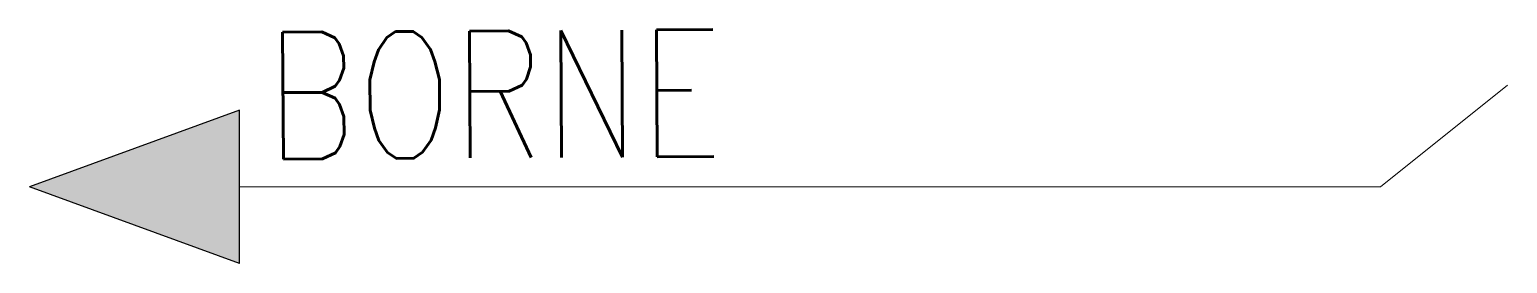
# Model space of a CAD drawing. Extents: x 80.7 to 98.2, y 224.6 to 227.4.
import ezdxf
from ezdxf.enums import TextEntityAlignment as Align

# ---------------------------------------------------------------- set-up
doc = ezdxf.new("R2010")
doc.units = 0
doc.header["$MEASUREMENT"] = 0
doc.layers.get('0').update_dxf_attribs({"linetype": 'CONTINUOUS'})
doc.styles.add('ROMANS', font='romans')

# ---------------------------------------------------------------- blocks, each defined once
blk = doc.blocks.new('24')
at = {"color": 7}
blk.add_line((0.906, 0), (-0.906, 0), dxfattribs=at)
for p in [(-0.906, 0), (0.906, 0)]:
    blk.add_line(p, (0, -2.484))
blk.add_solid([(0, -2.484), (0.906, 0), (-0.906, 0)])

msp = doc.modelspace()

# ---------------------------------------------------------------- linework, layer by layer
at = {"color": 7, "lineweight": 9}
msp.add_lwpolyline([(98.181, 226.743), (96.681, 225.543), (83.181, 225.543)], dxfattribs=at)

# ---------------------------------------------------------------- block references
at = {"color": 7, "rotation": 270}
msp.add_blockref('24', (83.181, 225.543), dxfattribs=at)

# ---------------------------------------------------------------- texts
at = {"color": 7, "lineweight": -3, "style": 'ROMANS', "width": 0.8}
msp.add_attdef('BORNE', text='', height=1.5, rotation=0.3419, dxfattribs=at).set_placement((83.497, 225.418), align=Align.BOTTOM_LEFT)

doc.saveas('drawing.dxf')
